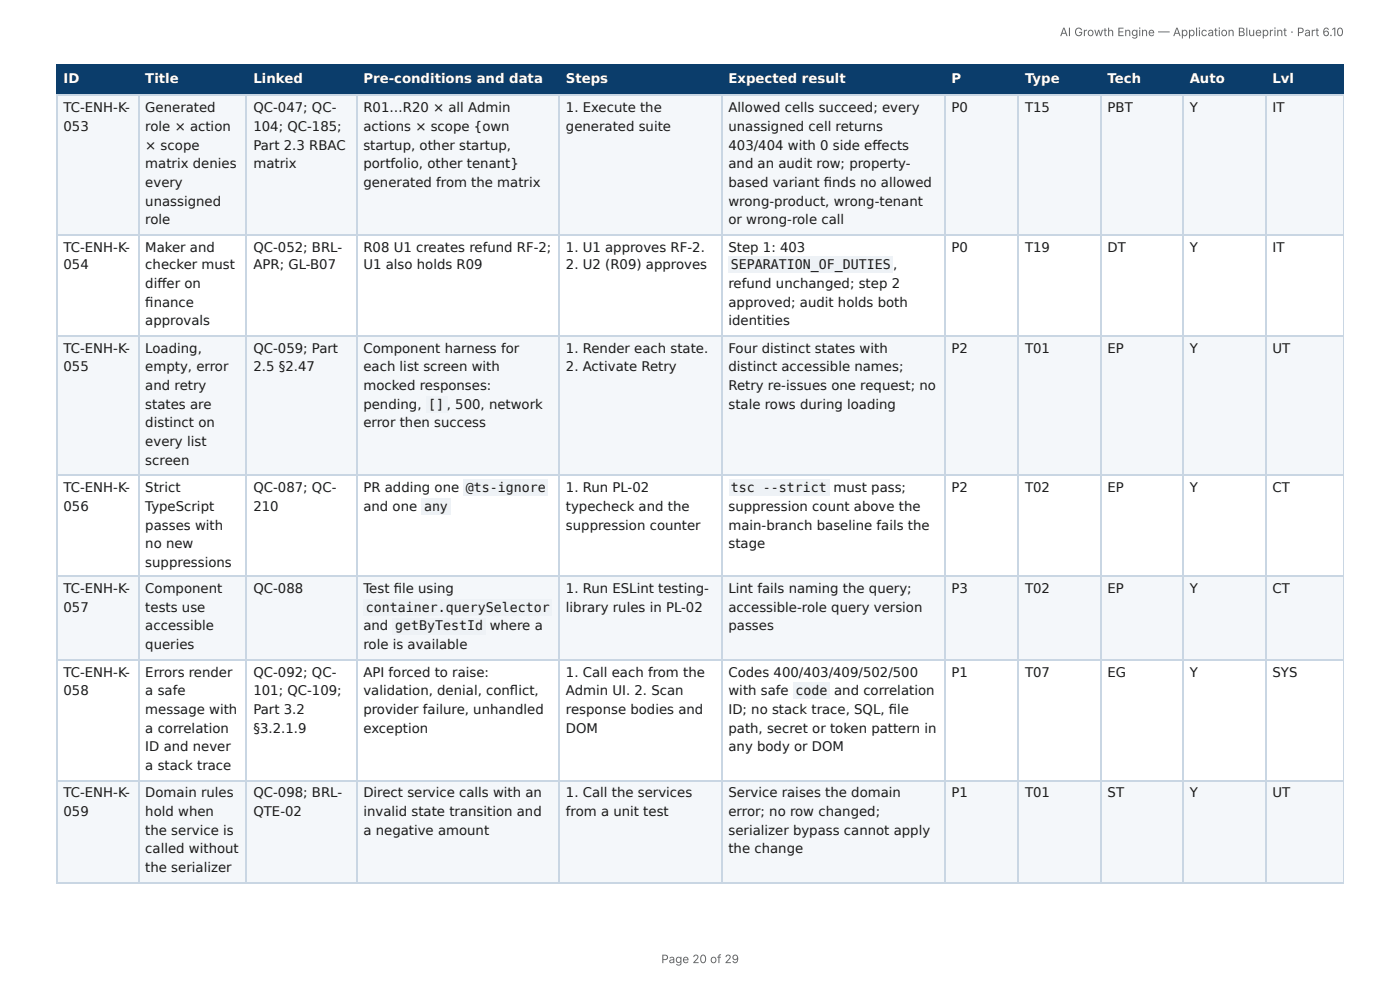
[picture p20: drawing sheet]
<svg xmlns="http://www.w3.org/2000/svg" width="297mm" height="210mm" viewBox="0 0 297 210" stroke-linecap="round" stroke-linejoin="round" font-family="sans-serif">
<defs><g id="words">
<g font-size="2.8" fill="#fff">
<text x="13.5" y="17.7">ID</text>
<text x="30.9" y="17.7">Title</text>
<text x="53.8" y="17.7">Linked</text>
<text x="77.2" y="17.7">Pre-conditions and data</text>
<text x="120.2" y="17.7">Steps</text>
<text x="154.7" y="17.7">Expected result</text>
<text x="202.1" y="17.7">P</text>
<text x="217.7" y="17.7">Type</text>
<text x="235.2" y="17.7">Tech</text>
<text x="252.7" y="17.7">Auto</text>
<text x="270.3" y="17.7">Lvl</text>
</g>
<g font-size="2.8" fill="#1a1a1a">
<text x="13.5" y="23.8">TC-ENH-K-</text>
<text x="30.9" y="23.8">Generated</text>
<text x="53.8" y="23.8">QC-047; QC-</text>
<text x="77.2" y="23.8">R01…R20 × all Admin</text>
<text x="120.2" y="23.8">1. Execute the</text>
<text x="154.7" y="23.8">Allowed cells succeed; every</text>
<text x="202.1" y="23.8">P0</text>
<text x="217.7" y="23.8">T15</text>
<text x="235.2" y="23.8">PBT</text>
<text x="252.7" y="23.8">Y</text>
<text x="270.3" y="23.8">IT</text>
<text x="13.5" y="27.8">053</text>
<text x="30.9" y="27.8">role × action</text>
<text x="53.8" y="27.8">104; QC-185;</text>
<text x="77.2" y="27.8">actions × scope {own</text>
<text x="120.2" y="27.8">generated suite</text>
<text x="154.7" y="27.8">unassigned cell returns</text>
<text x="30.9" y="31.8">× scope</text>
<text x="30.9" y="35.7">matrix denies</text>
<text x="53.8" y="31.8">Part 2.3 RBAC</text>
<text x="53.8" y="35.7">matrix</text>
<text x="77.2" y="31.8">startup, other startup,</text>
<text x="77.2" y="35.7">portfolio, other tenant}</text>
<text x="154.7" y="31.8">403/404 with 0 side eff ects</text>
<text x="154.7" y="35.7">and an audit row; property-</text>
<text x="30.9" y="39.7">every</text>
<text x="77.2" y="39.7">generated from the matrix</text>
<text x="154.7" y="39.7">based variant fi nds no allowed</text>
<text x="30.9" y="43.7">unassigned</text>
<text x="30.9" y="47.6">role</text>
<text x="154.7" y="43.7">wrong-product, wrong-tenant</text>
<text x="154.7" y="47.6">or wrong-role call</text>
<text x="13.5" y="53.4">TC-ENH-K-</text>
<text x="30.9" y="53.4">Maker and</text>
<text x="53.8" y="53.4">QC-052; BRL-</text>
<text x="77.2" y="53.4">R08 U1 creates refund RF-2;</text>
<text x="120.2" y="53.4">1. U1 approves RF-2.</text>
<text x="154.7" y="53.4">Step 1: 403</text>
<text x="202.1" y="53.4">P0</text>
<text x="217.7" y="53.4">T19</text>
<text x="235.2" y="53.4">DT</text>
<text x="252.7" y="53.4">Y</text>
<text x="270.3" y="53.4">IT</text>
<text x="13.5" y="57.2">054</text>
<text x="30.9" y="57.2">checker must</text>
<text x="53.8" y="57.2">APR; GL-B07</text>
<text x="77.2" y="57.2">U1 also holds R09</text>
<text x="120.2" y="57.2">2. U2 (R09) approves</text>
<text x="155.2" y="57.2">SEPARATION_OF_DUTIES</text>
<text x="189.7" y="57.2">,</text>
<text x="30.9" y="61.1">diff er on</text>
<text x="30.9" y="65.1">fi nance</text>
<text x="154.7" y="61.1">refund unchanged; step 2</text>
<text x="154.7" y="65.1">approved; audit holds both</text>
<text x="30.9" y="69.1">approvals</text>
<text x="154.7" y="69.1">identities</text>
<text x="13.5" y="74.9">TC-ENH-K-</text>
<text x="30.9" y="74.9">Loading,</text>
<text x="53.8" y="74.9">QC-059; Part</text>
<text x="77.2" y="74.9">Component harness for</text>
<text x="120.2" y="74.9">1. Render each state.</text>
<text x="154.7" y="74.9">Four distinct states with</text>
<text x="202.1" y="74.9">P2</text>
<text x="217.7" y="74.9">T01</text>
<text x="235.2" y="74.9">EP</text>
<text x="252.7" y="74.9">Y</text>
<text x="270.3" y="74.9">UT</text>
<text x="13.5" y="78.8">055</text>
<text x="30.9" y="78.8">empty, error</text>
<text x="30.9" y="82.8">and retry</text>
<text x="53.8" y="78.8">2.5 §2.47</text>
<text x="77.2" y="78.8">each list screen with</text>
<text x="77.2" y="82.8">mocked responses:</text>
<text x="120.2" y="78.8">2. Activate Retry</text>
<text x="154.7" y="78.8">distinct accessible names;</text>
<text x="154.7" y="82.8">Retry re-issues one request; no</text>
<text x="30.9" y="86.8">states are</text>
<text x="77.2" y="86.8">pending,</text>
<text x="91" y="86.8">[] ,</text>
<text x="96.7" y="86.8">500, network</text>
<text x="154.7" y="86.8">stale rows during loading</text>
<text x="30.9" y="90.8">distinct on</text>
<text x="30.9" y="94.7">every list</text>
<text x="77.2" y="90.8">error then success</text>
<text x="30.9" y="98.7">screen</text>
<text x="13.5" y="104.5">TC-ENH-K-</text>
<text x="30.9" y="104.5">Strict</text>
<text x="53.8" y="104.5">QC-087; QC-</text>
<text x="77.2" y="104.5">PR adding one</text>
<text x="99" y="104.5">@ts-ignore</text>
<text x="120.2" y="104.5">1. Run PL-02</text>
<text x="155.2" y="104.5">tsc --strict</text>
<text x="177" y="104.5">must pass;</text>
<text x="202.1" y="104.5">P2</text>
<text x="217.7" y="104.5">T02</text>
<text x="235.2" y="104.5">EP</text>
<text x="252.7" y="104.5">Y</text>
<text x="270.3" y="104.5">CT</text>
<text x="13.5" y="108.5">056</text>
<text x="30.9" y="108.5">TypeScript</text>
<text x="30.9" y="112.4">passes with</text>
<text x="53.8" y="108.5">210</text>
<text x="77.2" y="108.5">and one</text>
<text x="90.1" y="108.5">any</text>
<text x="120.2" y="108.5">typecheck and the</text>
<text x="120.2" y="112.4">suppression counter</text>
<text x="154.7" y="108.5">suppression count above the</text>
<text x="154.7" y="112.4">main-branch baseline fails the</text>
<text x="30.9" y="116.4">no new</text>
<text x="154.7" y="116.4">stage</text>
<text x="13.5" y="125.9">TC-ENH-K-</text>
<text x="30.9" y="120.4">suppressions</text>
<text x="30.9" y="125.9">Component</text>
<text x="53.8" y="125.9">QC-088</text>
<text x="77.2" y="125.9">Test fi le using</text>
<text x="120.2" y="125.9">1. Run ESLint testing-</text>
<text x="154.7" y="125.9">Lint fails naming the query;</text>
<text x="202.1" y="125.9">P3</text>
<text x="217.7" y="125.9">T02</text>
<text x="235.2" y="125.9">EP</text>
<text x="252.7" y="125.9">Y</text>
<text x="270.3" y="125.9">CT</text>
<text x="13.5" y="129.9">057</text>
<text x="30.9" y="129.9">tests use</text>
<text x="77.7" y="129.9">container.querySelector</text>
<text x="120.2" y="129.9">library rules in PL-02</text>
<text x="154.7" y="129.9">accessible-role query version</text>
<text x="30.9" y="133.9">accessible</text>
<text x="30.9" y="137.8">queries</text>
<text x="77.2" y="133.9">and</text>
<text x="77.2" y="137.8">role is available</text>
<text x="83.9" y="133.9">getByTestId</text>
<text x="104" y="133.9">where a</text>
<text x="154.7" y="133.9">passes</text>
<text x="13.5" y="143.7">TC-ENH-K-</text>
<text x="30.9" y="143.7">Errors render</text>
<text x="53.8" y="143.7">QC-092; QC-</text>
<text x="77.2" y="143.7">API forced to raise:</text>
<text x="120.2" y="143.7">1. Call each from the</text>
<text x="154.7" y="143.7">Codes 400/403/409/502/500</text>
<text x="202.1" y="143.7">P1</text>
<text x="217.7" y="143.7">T07</text>
<text x="235.2" y="143.7">EG</text>
<text x="252.7" y="143.7">Y</text>
<text x="270.3" y="143.7">SYS</text>
<text x="13.5" y="147.6">058</text>
<text x="30.9" y="147.6">a safe</text>
<text x="53.8" y="147.6">101; QC-109;</text>
<text x="77.2" y="147.6">validation, denial, confl ict,</text>
<text x="120.2" y="147.6">Admin UI. 2. Scan</text>
<text x="154.7" y="147.6">with safe</text>
<text x="168.9" y="147.6">code</text>
<text x="177.2" y="147.6">and correlation</text>
<text x="30.9" y="151.6">message with</text>
<text x="30.9" y="155.6">a correlation</text>
<text x="53.8" y="151.6">Part 3.2</text>
<text x="53.8" y="155.6">§3.2.1.9</text>
<text x="77.2" y="151.6">provider failure, unhandled</text>
<text x="77.2" y="155.6">exception</text>
<text x="120.2" y="151.6">response bodies and</text>
<text x="120.2" y="155.6">DOM</text>
<text x="154.7" y="151.6">ID; no stack trace, SQL, fi le</text>
<text x="154.7" y="155.6">path, secret or token pattern in</text>
<text x="30.9" y="159.5">ID and never</text>
<text x="154.7" y="159.5">any body or DOM</text>
<text x="30.9" y="163.5">a stack trace</text>
<text x="13.5" y="169.3">TC-ENH-K-</text>
<text x="13.5" y="173.3">059</text>
<text x="30.9" y="169.3">Domain rules</text>
<text x="30.9" y="173.3">hold when</text>
<text x="53.8" y="169.3">QC-098; BRL-</text>
<text x="53.8" y="173.3">QTE-02</text>
<text x="77.2" y="169.3">Direct service calls with an</text>
<text x="77.2" y="173.3">invalid state transition and</text>
<text x="120.2" y="169.3">1. Call the services</text>
<text x="120.2" y="173.3">from a unit test</text>
<text x="154.7" y="169.3">Service raises the domain</text>
<text x="154.7" y="173.3">error; no row changed;</text>
<text x="202.1" y="169.3">P1</text>
<text x="217.7" y="169.3">T01</text>
<text x="235.2" y="169.3">ST</text>
<text x="252.7" y="169.3">Y</text>
<text x="270.3" y="169.3">UT</text>
<text x="30.9" y="177.3">the service is</text>
<text x="77.2" y="177.3">a negative amount</text>
<text x="154.7" y="177.3">serializer bypass cannot apply</text>
<text x="30.9" y="181.2">called without</text>
<text x="30.9" y="185.2">the serializer</text>
<text x="154.7" y="181.2">the change</text>
</g>
<g font-size="2.5" fill="#666">
<text x="225.1" y="7.7">AI Growth Engine — Application Blueprint · Part 6.10</text>
<text x="140.4" y="204.5">Page 20 of 29</text>
</g>
</g></defs>
<g fill="#0b3d6b">
<path d="M12.2 14h17.2v6.1h-17.2z"/>
<path d="M29.4 14h23v6.1h-23z"/>
<path d="M52.4 14h23.3v6.1h-23.3z"/>
<path d="M75.7 14h43.1v6.1h-43.1z"/>
<path d="M118.8 14h34.4v6.1h-34.4z"/>
<path d="M153.2 14h47.4v6.1h-47.4z"/>
<path d="M200.6 14h15.6v6.1h-15.6z"/>
<path d="M216.2 14h17.7v6.1h-17.7z"/>
<path d="M233.9 14h17.5v6.1h-17.5z"/>
<path d="M251.4 14h17.4v6.1h-17.4z"/>
<path d="M268.8 14h16.6v6.1h-16.6z"/>
</g>
<g fill="#f4f7fa">
<path d="M12.2 20.1h17.2v29.6h-17.2z"/>
<path d="M29.4 20.1h23v29.6h-23z"/>
<path d="M52.4 20.1h23.3v29.6h-23.3z"/>
<path d="M75.7 20.1h43.1v29.6h-43.1z"/>
<path d="M118.8 20.1h34.4v29.6h-34.4z"/>
<path d="M153.2 20.1h47.4v29.6h-47.4z"/>
<path d="M200.6 20.1h15.6v29.6h-15.6z"/>
<path d="M216.2 20.1h17.7v29.6h-17.7z"/>
<path d="M233.9 20.1h17.5v29.6h-17.5z"/>
<path d="M251.4 20.1h17.4v29.6h-17.4z"/>
<path d="M268.8 20.1h16.6v29.6h-16.6z"/>
<path d="M12.2 71.4h17.2v29.4h-17.2z"/>
<path d="M29.4 71.4h23v29.4h-23z"/>
<path d="M52.4 71.4h23.3v29.4h-23.3z"/>
<path d="M75.7 71.4h43.1v29.4h-43.1z"/>
<path d="M118.8 71.4h34.4v29.4h-34.4z"/>
<path d="M153.2 71.4h47.4v29.4h-47.4z"/>
<path d="M200.6 71.4h15.6v29.4h-15.6z"/>
<path d="M216.2 71.4h17.7v29.4h-17.7z"/>
<path d="M233.9 71.4h17.5v29.4h-17.5z"/>
<path d="M251.4 71.4h17.4v29.4h-17.4z"/>
<path d="M268.8 71.4h16.6v29.4h-16.6z"/>
<path d="M12.2 122.5h17.2v17.7h-17.2z"/>
<path d="M29.4 122.5h23v17.7h-23z"/>
<path d="M52.4 122.5h23.3v17.7h-23.3z"/>
<path d="M75.7 122.5h43.1v17.7h-43.1z"/>
<path d="M118.8 122.5h34.4v17.7h-34.4z"/>
<path d="M153.2 122.5h47.4v17.7h-47.4z"/>
<path d="M200.6 122.5h15.6v17.7h-15.6z"/>
<path d="M216.2 122.5h17.7v17.7h-17.7z"/>
<path d="M233.9 122.5h17.5v17.7h-17.5z"/>
<path d="M251.4 122.5h17.4v17.7h-17.4z"/>
<path d="M268.8 122.5h16.6v17.7h-16.6z"/>
<path d="M12.2 165.6h17.2v21.7h-17.2z"/>
<path d="M29.4 165.6h23v21.7h-23z"/>
<path d="M52.4 165.6h23.3v21.7h-23.3z"/>
<path d="M75.7 165.6h43.1v21.7h-43.1z"/>
<path d="M118.8 165.6h34.4v21.7h-34.4z"/>
<path d="M153.2 165.6h47.4v21.7h-47.4z"/>
<path d="M200.6 165.6h15.6v21.7h-15.6z"/>
<path d="M216.2 165.6h17.7v21.7h-17.7z"/>
<path d="M233.9 165.6h17.5v21.7h-17.5z"/>
<path d="M251.4 165.6h17.4v21.7h-17.4z"/>
<path d="M268.8 165.6h16.6v21.7h-16.6z"/>
</g>
<g fill="none" stroke="#0b3d6b" stroke-width=".26">
<path d="M11.9 13.9h273.5M12 13.8v6.6M29.5 13.8v6.6M52.3 13.8v6.6M75.8 13.8v6.6M118.7 13.8v6.6M153.3 13.8v6.6M200.7 13.8v6.6M216.3 13.8v6.6M233.8 13.8v6.6M251.2 13.8v6.6M268.9 13.8v6.6"/>
<path d="M11.9 20.2h273.5"/>
</g>
<path d="M285.3 13.8v6.6" fill="none" stroke="#0b3d6b" stroke-width=".21"/>
<g fill="none" stroke="#c9d6e3" stroke-width=".26">
<path d="M11.9 20.2h273.5M12 20.4v166.9M29.5 20.4v166.9M52.3 20.4v166.9M75.8 20.4v166.9M118.7 20.4v166.9M153.3 20.4v166.9M200.7 20.4v166.9M216.3 20.4v166.9M233.8 20.4v166.9M251.2 20.4v166.9M268.9 20.4v166.9"/>
<path d="M11.9 49.9h273.5M11.9 71.3h273.5M11.9 100.9h273.5M11.9 122.4h273.5M11.9 140.1h273.5M11.9 165.8h273.5M11.9 187.5h273.5"/>
</g>
<path d="M285.3 20.4v166.9" fill="none" stroke="#c9d6e3" stroke-width=".21"/>
<g fill="#eef2f6">
<path d="M154.8 54.5h34.9v3.4h-34.9z"/>
<path d="M90.5 84.1h4.5v3.5h-4.5z"/>
<path d="M98.4 101.9h18v3.4h-18z"/>
<path d="M89.4 105.8h6.4v3.5h-6.4z"/>
<path d="M154.8 101.9h21.4v3.4h-21.4z"/>
<path d="M77.3 127.3h39.9v3.4h-39.9z"/>
<path d="M83.3 131.2h19.9v3.5h-19.9z"/>
<path d="M168.5 145h7.7v3.4h-7.7z"/>
</g>
<use href="#words"/>
</svg>
